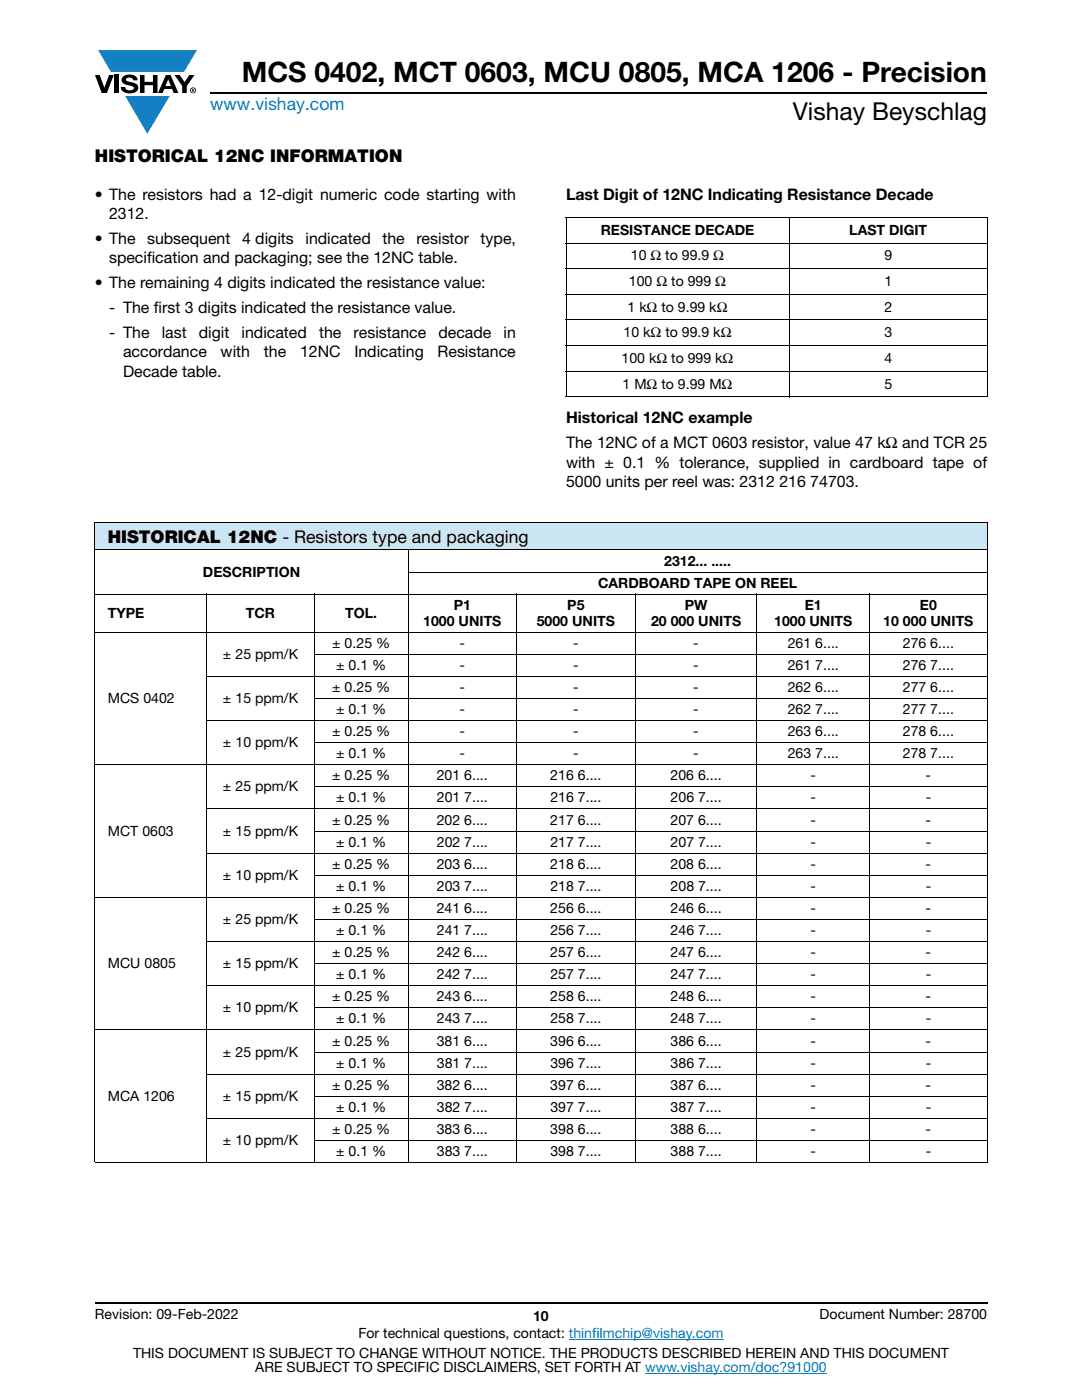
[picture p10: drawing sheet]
<svg xmlns="http://www.w3.org/2000/svg" width="216mm" height="279mm" viewBox="0 0 216 279" stroke-linecap="round" stroke-linejoin="round" font-family="sans-serif">
<defs><g id="words">
<text font-size="5.6" x="48.2" y="16.4">MCS 0402, MCT 0603, MCU 0805, MCA 1206 - Precision</text>
<text font-size="4.9" x="158.2" y="24">Vishay Beyschlag</text>
<text font-size="3.5" fill="#007ec4" x="42" y="21.9">www.vishay.com</text>
<g font-size="3.5">
<text x="18.9" y="32.3">HISTORICAL 12NC INFORMATION</text>
<text x="21.5" y="108.4">HISTORICAL 12NC - Resistors type and packaging</text>
</g>
<g font-size="3.2">
<text x="18.9" y="39.9">• The resistors had a 12-digit numeric code starting with</text>
<text x="112.9" y="39.9">Last Digit of 12NC Indicating Resistance Decade</text>
<text x="21.8" y="43.8">2312.</text>
<text x="18.9" y="48.7">• The</text>
<text x="21.8" y="52.6">specification and packaging; see the 12NC table.</text>
<text x="29.4" y="48.7">subsequent</text>
<text x="48.3" y="48.7">4 digits</text>
<text x="61" y="48.7">indicated</text>
<text x="76.3" y="48.7">the</text>
<text x="83.1" y="48.7">resistor</text>
<text x="95.9" y="48.7">type,</text>
<text x="18.9" y="57.5">• The remaining 4 digits indicated the resistance value:</text>
<text x="21.8" y="62.5">- The first 3 digits indicated the resistance value.</text>
<text x="21.8" y="67.4">- The</text>
<text x="24.6" y="71.3">accordance</text>
<text x="32.3" y="67.4">last</text>
<text x="39.7" y="67.4">digit</text>
<text x="44" y="71.3">with</text>
<text x="48.2" y="67.4">indicated</text>
<text x="52.6" y="71.3">the</text>
<text x="59.9" y="71.3">12NC</text>
<text x="63.7" y="67.4">the</text>
<text x="70.6" y="67.4">resistance</text>
<text x="70.7" y="71.3">Indicating</text>
<text x="87.3" y="71.3">Resistance</text>
<text x="87.5" y="67.4">decade</text>
<text x="100.5" y="67.4">in</text>
<text x="24.6" y="75.2">Decade table.</text>
<text x="112.9" y="84.5">Historical 12NC example</text>
<text x="112.9" y="89.5">The 12NC of a MCT 0603 resistor, value 47 kΩ and TCR 25</text>
<text x="112.9" y="93.3">with ± 0.1 % tolerance, supplied in cardboard tape of</text>
<text x="112.9" y="97.2">5000 units per reel was: 2312 216 74703.</text>
</g>
<g font-size="2.8">
<text x="119.9" y="46.9">RESISTANCE DECADE</text>
<text x="169.5" y="46.9">LAST DIGIT</text>
<text x="125.9" y="52">10 Ω to 99.9 Ω</text>
<text x="176.5" y="52">9</text>
<text x="125.5" y="57.1">100 Ω to 999 Ω</text>
<text x="176.5" y="57.1">1</text>
<text x="125.2" y="62.2">1 kΩ to 9.99 kΩ</text>
<text x="176.5" y="62.2">2</text>
<text x="124.4" y="67.3">10 kΩ to 99.9 kΩ</text>
<text x="176.5" y="67.3">3</text>
<text x="124" y="72.5">100 kΩ to 999 kΩ</text>
<text x="124.2" y="77.6">1 MΩ to 9.99 MΩ</text>
<text x="176.5" y="72.5">4</text>
<text x="176.5" y="77.6">5</text>
<text x="132.5" y="112.9">2312... .....</text>
<text x="40.5" y="115.1">DESCRIPTION</text>
<text x="119.3" y="117.3">CARDBOARD TAPE ON REEL</text>
<text x="21.5" y="123.3">TYPE</text>
<text x="49" y="123.3">TCR</text>
<text x="68.9" y="123.3">TOL.</text>
<text x="84.5" y="124.9">1000 UNITS</text>
<text x="90.5" y="121.7">P1</text>
<text x="107.1" y="124.9">5000 UNITS</text>
<text x="113.2" y="121.7">P5</text>
<text x="129.9" y="124.9">20 000 UNITS</text>
<text x="136.6" y="121.7">PW</text>
<text x="154.5" y="124.9">1000 UNITS</text>
<text x="160.6" y="121.7">E1</text>
<text x="176.3" y="124.9">10 000 UNITS</text>
<text x="183.6" y="121.7">E0</text>
<text x="44.5" y="131.5">± 25 ppm/K</text>
<text x="66.3" y="129.3">± 0.25 %</text>
<text x="91.7" y="129.3">-</text>
<text x="114.4" y="129.3">-</text>
<text x="138.3" y="129.3">-</text>
<text x="157.2" y="129.3">261 6....</text>
<text x="180.2" y="129.3">276 6....</text>
<text x="67.1" y="133.7">± 0.1 %</text>
<text x="91.7" y="133.7">-</text>
<text x="114.4" y="133.7">-</text>
<text x="138.3" y="133.7">-</text>
<text x="157.2" y="133.7">261 7....</text>
<text x="180.1" y="133.7">276 7....</text>
<text x="21.5" y="140.3">MCS 0402</text>
<text x="44.5" y="140.3">± 15 ppm/K</text>
<text x="66.3" y="138.1">± 0.25 %</text>
<text x="67.1" y="142.5">± 0.1 %</text>
<text x="91.7" y="138.1">-</text>
<text x="91.7" y="142.5">-</text>
<text x="114.4" y="138.1">-</text>
<text x="114.4" y="142.5">-</text>
<text x="138.3" y="138.1">-</text>
<text x="138.3" y="142.5">-</text>
<text x="157.2" y="138.1">262 6....</text>
<text x="157.2" y="142.5">262 7....</text>
<text x="180.1" y="142.5">277 7....</text>
<text x="180.2" y="138.1">277 6....</text>
<text x="44.5" y="149.1">± 10 ppm/K</text>
<text x="66.3" y="146.9">± 0.25 %</text>
<text x="91.7" y="146.9">-</text>
<text x="114.4" y="146.9">-</text>
<text x="138.3" y="146.9">-</text>
<text x="157.2" y="146.9">263 6....</text>
<text x="180.2" y="146.9">278 6....</text>
<text x="66.3" y="155.7">± 0.25 %</text>
<text x="67.1" y="151.3">± 0.1 %</text>
<text x="87.2" y="155.7">201 6....</text>
<text x="91.7" y="151.3">-</text>
<text x="109.8" y="155.7">216 6....</text>
<text x="114.4" y="151.3">-</text>
<text x="133.8" y="155.7">206 6....</text>
<text x="138.3" y="151.3">-</text>
<text x="157.2" y="151.3">263 7....</text>
<text x="161.7" y="155.7">-</text>
<text x="180.1" y="151.3">278 7....</text>
<text x="184.7" y="155.7">-</text>
<text x="44.5" y="157.9">± 25 ppm/K</text>
<text x="67.1" y="160.1">± 0.1 %</text>
<text x="87.2" y="160.1">201 7....</text>
<text x="109.8" y="160.1">216 7....</text>
<text x="133.8" y="160.1">206 7....</text>
<text x="161.7" y="160.1">-</text>
<text x="184.7" y="160.1">-</text>
<text x="21.5" y="166.8">MCT 0603</text>
<text x="44.5" y="166.8">± 15 ppm/K</text>
<text x="66.3" y="164.5">± 0.25 %</text>
<text x="87.2" y="164.5">202 6....</text>
<text x="109.8" y="164.5">217 6....</text>
<text x="133.8" y="164.5">207 6....</text>
<text x="161.7" y="164.5">-</text>
<text x="184.7" y="164.5">-</text>
<text x="66.3" y="173.4">± 0.25 %</text>
<text x="67.1" y="169">± 0.1 %</text>
<text x="87.2" y="173.4">203 6....</text>
<text x="87.2" y="169">202 7....</text>
<text x="109.8" y="173.4">218 6....</text>
<text x="109.8" y="169">217 7....</text>
<text x="133.8" y="173.4">208 6....</text>
<text x="133.8" y="169">207 7....</text>
<text x="161.7" y="173.4">-</text>
<text x="161.7" y="169">-</text>
<text x="184.7" y="173.4">-</text>
<text x="184.7" y="169">-</text>
<text x="44.5" y="175.6">± 10 ppm/K</text>
<text x="67.1" y="177.8">± 0.1 %</text>
<text x="87.2" y="177.8">203 7....</text>
<text x="109.8" y="177.8">218 7....</text>
<text x="133.8" y="177.8">208 7....</text>
<text x="161.7" y="177.8">-</text>
<text x="184.7" y="177.8">-</text>
<text x="44.5" y="184.4">± 25 ppm/K</text>
<text x="66.3" y="182.2">± 0.25 %</text>
<text x="87.2" y="182.2">241 6....</text>
<text x="109.8" y="182.2">256 6....</text>
<text x="133.8" y="182.2">246 6....</text>
<text x="161.7" y="182.2">-</text>
<text x="184.7" y="182.2">-</text>
<text x="66.3" y="191">± 0.25 %</text>
<text x="67.1" y="186.6">± 0.1 %</text>
<text x="87.2" y="191">242 6....</text>
<text x="87.2" y="186.6">241 7....</text>
<text x="109.8" y="191">257 6....</text>
<text x="109.8" y="186.6">256 7....</text>
<text x="133.8" y="191">247 6....</text>
<text x="133.8" y="186.6">246 7....</text>
<text x="161.7" y="191">-</text>
<text x="161.7" y="186.6">-</text>
<text x="184.7" y="191">-</text>
<text x="184.7" y="186.6">-</text>
<text x="21.5" y="193.2">MCU 0805</text>
<text x="44.5" y="193.2">± 15 ppm/K</text>
<text x="67.1" y="195.4">± 0.1 %</text>
<text x="87.2" y="195.4">242 7....</text>
<text x="109.8" y="195.4">257 7....</text>
<text x="133.8" y="195.4">247 7....</text>
<text x="161.7" y="195.4">-</text>
<text x="184.7" y="195.4">-</text>
<text x="44.5" y="202">± 10 ppm/K</text>
<text x="66.3" y="199.8">± 0.25 %</text>
<text x="87.2" y="199.8">243 6....</text>
<text x="109.8" y="199.8">258 6....</text>
<text x="133.8" y="199.8">248 6....</text>
<text x="161.7" y="199.8">-</text>
<text x="184.7" y="199.8">-</text>
<text x="66.3" y="208.7">± 0.25 %</text>
<text x="67.1" y="204.2">± 0.1 %</text>
<text x="87.2" y="208.7">381 6....</text>
<text x="87.2" y="204.2">243 7....</text>
<text x="109.8" y="208.7">396 6....</text>
<text x="109.8" y="204.2">258 7....</text>
<text x="133.8" y="208.7">386 6....</text>
<text x="133.8" y="204.2">248 7....</text>
<text x="161.7" y="208.7">-</text>
<text x="161.7" y="204.2">-</text>
<text x="184.7" y="208.7">-</text>
<text x="184.7" y="204.2">-</text>
<text x="44.5" y="210.9">± 25 ppm/K</text>
<text x="67.1" y="213.1">± 0.1 %</text>
<text x="87.2" y="213.1">381 7....</text>
<text x="109.8" y="213.1">396 7....</text>
<text x="133.8" y="213.1">386 7....</text>
<text x="161.7" y="213.1">-</text>
<text x="184.7" y="213.1">-</text>
<text x="21.5" y="219.7">MCA 1206</text>
<text x="44.5" y="219.7">± 15 ppm/K</text>
<text x="66.3" y="217.5">± 0.25 %</text>
<text x="67.1" y="221.9">± 0.1 %</text>
<text x="87.2" y="217.5">382 6....</text>
<text x="87.2" y="221.9">382 7....</text>
<text x="109.8" y="217.5">397 6....</text>
<text x="109.8" y="221.9">397 7....</text>
<text x="133.8" y="217.5">387 6....</text>
<text x="133.8" y="221.9">387 7....</text>
<text x="161.7" y="217.5">-</text>
<text x="161.7" y="221.9">-</text>
<text x="184.7" y="217.5">-</text>
<text x="184.7" y="221.9">-</text>
<text x="66.3" y="226.3">± 0.25 %</text>
<text x="87.2" y="226.3">383 6....</text>
<text x="109.8" y="226.3">398 6....</text>
<text x="133.8" y="226.3">388 6....</text>
<text x="161.7" y="226.3">-</text>
<text x="184.7" y="226.3">-</text>
<text x="44.5" y="228.5">± 10 ppm/K</text>
<text x="67.1" y="230.7">± 0.1 %</text>
<text x="87.2" y="230.7">383 7....</text>
<text x="109.8" y="230.7">398 7....</text>
<text x="133.8" y="230.7">388 7....</text>
<text x="161.7" y="230.7">-</text>
<text x="184.7" y="230.7">-</text>
<text x="18.9" y="263.3">Revision: 09-Feb-2022</text>
<text x="106.4" y="263.6">10</text>
<text x="163.6" y="263.3">Document Number: 28700</text>
<text x="71.5" y="267.1">For technical questions, contact: thinfilmchip@vishay.com</text>
<text x="26.5" y="271">THIS DOCUMENT IS SUBJECT TO CHANGE WITHOUT NOTICE. THE PRODUCTS DESCRIBED HEREIN AND THIS DOCUMENT</text>
<text x="50.9" y="273.8">ARE SUBJECT TO SPECIFIC DISCLAIMERS, SET FORTH AT www.vishay.com/doc?91000</text>
</g>
</g></defs>
<g fill="#147fc3">
<path d="M19.6 10h19.7l-2.6 4.3h-1.1h-13.5z"/>
<path d="M25 19.2h8.9l-4.5 7.5z"/>
</g>
<g fill="#000">
<path d="M18.9 15h1l.9 2.5 1-2.5h.9l-1.4 3.6h-1zM22.9 15h.9v3.6h-.9zM24.6 15.3a2.1 2.1 0 0 1 2.8 .3l.1 .4h-.9a.79 .79 0 0 0-.7-.5 .79 .79 0 0 0-.8 .4l.3 .3 1 .2a1.08 1.08 0 0 1 1.2 1 1.08 1.08 0 0 1-1.1 1.2 1.73 1.73 0 0 1-2.4-1.2h.9a.96 .96 0 0 0 .8 .6 .96 .96 0 0 0 .9-.4 1.31 1.31 0 0 0-1.2-.6 1.03 1.03 0 0 1-1.1-.6 1.03 1.03 0 0 1 .2-1.1zM27.9 15h.9v1.3h1.7v-1.3h.9v3.6h-.9v-1.6h-1.7v1.6h-.9zM34.8 15h1.1l.9 1.4 1-1.4h1l-1.5 2.2v1.4h-.9v-1.4z"/>
<path d="M33.6 15.9l.5 1.3h-1.1zM33.1 15l-1.6 3.6h1l.3-.8h1.5l.3 .8h1l-1.6-3.6z"/>
<path d="M38.4 17.8h.2v.2h-.2zM38.3 17.7v.7h.1v-.3l.4 .3-.2-.3 .2-.2-.1-.2z"/>
<path d="M38.1 18a.46 .46 0 0 1 .9 0 .46 .46 0 0 1-.9 0zM37.9 18a.6 .6 0 0 0 1.2 0 .6 .6 0 0 0-1.2 0z"/>
</g>
<path d="M42 18.6h155M18.9 260h178.1" fill="none" stroke="#000" stroke-width=".36"/>
<path d="M113.5 267.3h30.9M128.7 274h36.3" fill="none" stroke="#007ec4" stroke-width=".2"/>
<path d="M112.9 43.4h84.2M112.9 48.5h84.2M112.9 53.6h84.2M112.9 58.7h84.2M112.9 43.5v35.6M157.4 43.3v36M197 43.5v35.6M112.9 63.9h84.2M112.9 69h84.2M112.9 74.1h84.2M112.9 79.2h84.2" fill="none" stroke="#000" stroke-width=".2"/>
<path d="M18.9 104.3h178.1v5.4h-178.1z" fill="#cce5f3"/>
<g fill="none" stroke="#000" stroke-width=".2">
<path d="M18.9 104.3h178.1M18.9 109.7h178.1M18.9 118.6h178.1M18.9 104.4v127.5M41.3 118.5v113.6M62.7 118.5v113.6M81.4 114.2h115.6M81.4 109.7v122.4M103.1 118.5v113.6M126.8 118.5v113.6M151 118.5v113.6M173.5 118.5v113.6"/>
<path d="M197 104.4v127.5M18.9 126.2h178.1M41.2 135h155.8M62.6 130.6h134.4M62.6 139.4h134.4M18.9 152.6h178.1M41.2 143.8h155.8M62.6 148.2h134.4M62.6 157h134.4M18.9 179.1h178.1M41.2 161.4h155.8M41.2 170.3h155.8"/>
<path d="M62.6 165.9h134.4M62.6 174.7h134.4M41.2 187.9h155.8M41.2 196.7h155.8M62.6 183.5h134.4M62.6 192.3h134.4M18.9 205.5h178.1M41.2 214.4h155.8M62.6 201.1h134.4M62.6 210h134.4M62.6 218.8h134.4M18.9 232h178.1"/>
<path d="M41.2 223.2h155.8M62.6 227.6h134.4"/>
</g>
<use href="#words"/>
</svg>
